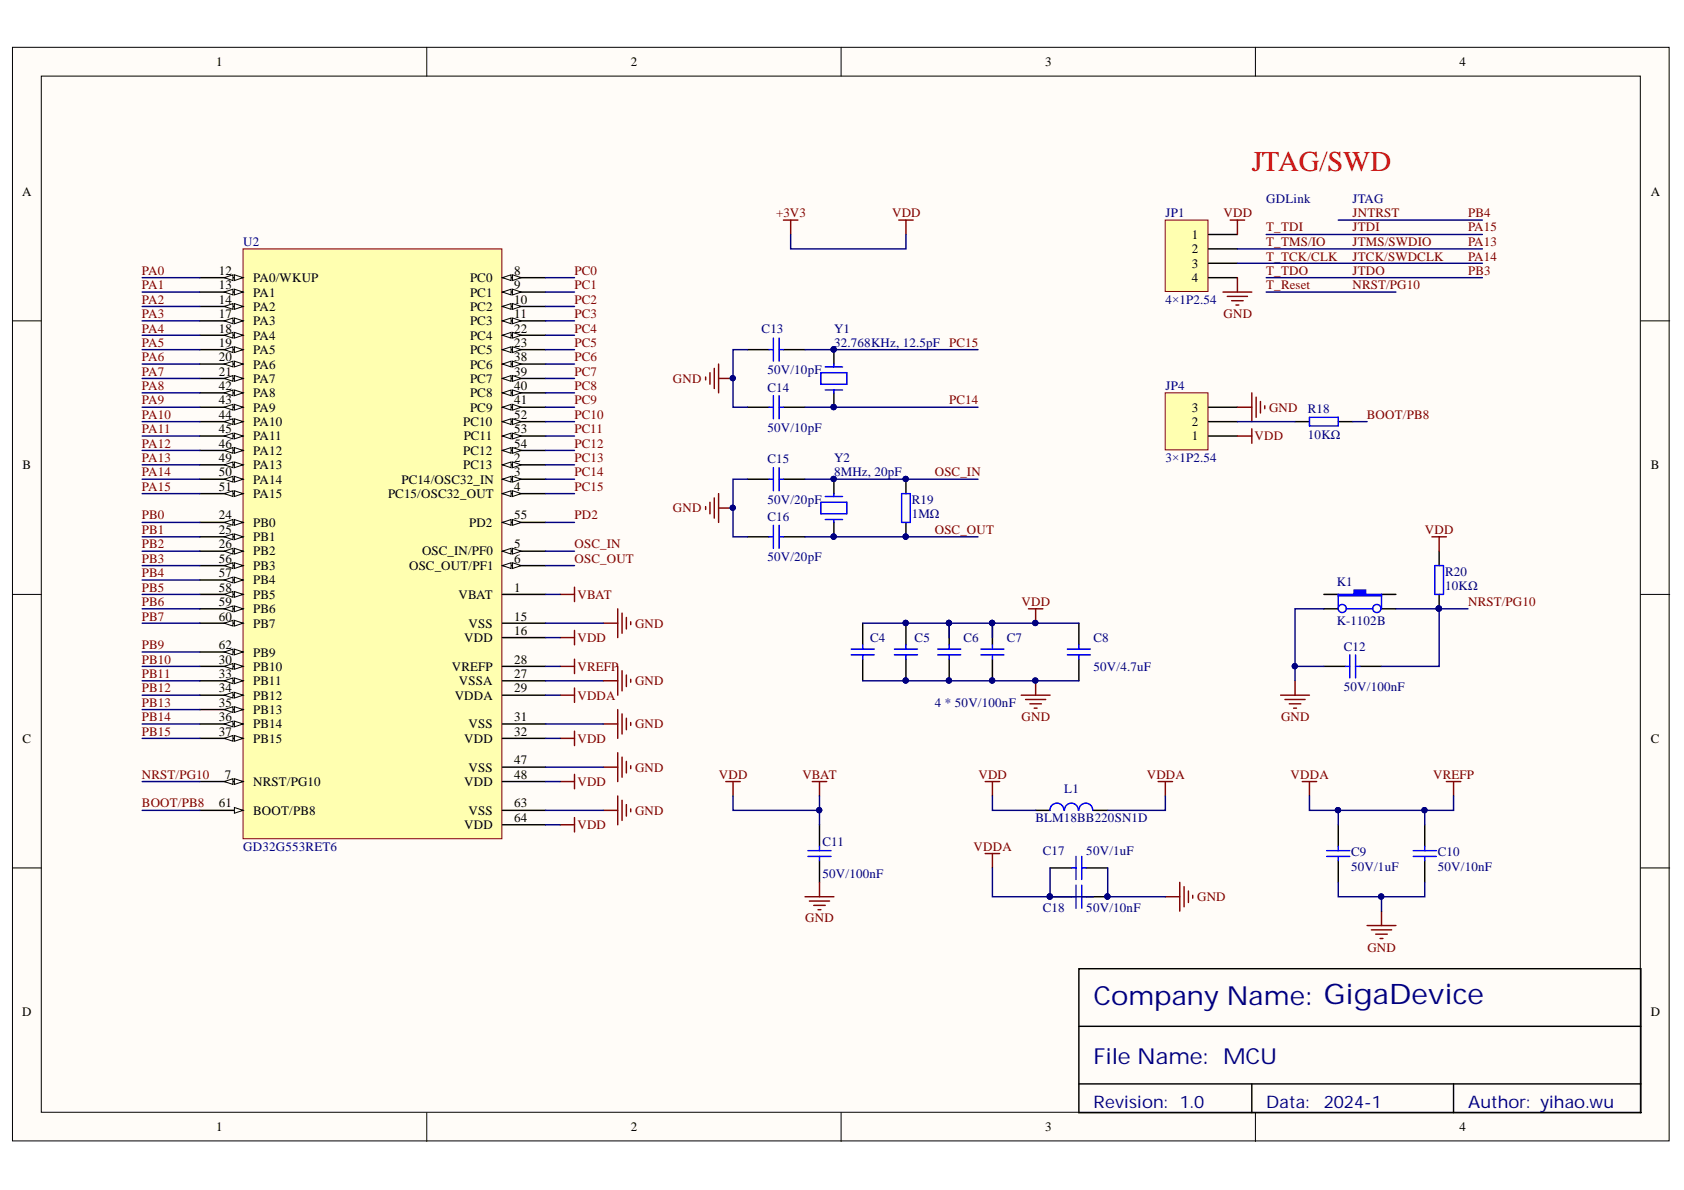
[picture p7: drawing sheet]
<svg xmlns="http://www.w3.org/2000/svg" width="297mm" height="210mm" viewBox="0 0 297 210" stroke-linecap="round" stroke-linejoin="round" font-family="sans-serif">
<defs><g id="words">
<text font-size="5.1" fill="#f00" x="220.8" y="30.1">JTAG/SWD</text>
<text font-size="4.6" fill="#000080" x="192.9" y="177.3">Company Name: GigaDevice</text>
<text font-size="3.9" fill="#000080" x="192.9" y="187.7">File Name: MCU</text>
<g font-size="3" fill="#000080">
<text x="192.9" y="195.4">Revision: 1.0</text>
<text x="223.3" y="195.4">Data:</text>
<text x="233.5" y="195.4">2024-1</text>
<text x="259" y="195.4">Author: yihao.wu</text>
</g>
<g font-size="2.3">
<text x="38.2" y="11.7">1</text>
<text x="111.2" y="11.7">2</text>
<text x="184.3" y="11.7">3</text>
<text x="257.4" y="11.7">4</text>
<text x="3.9" y="34.5">A</text>
<text x="291.2" y="34.5">A</text>
<text x="210.2" y="42.1">1</text>
<text x="210.2" y="44.7">2</text>
<text x="210.2" y="47.2">3</text>
<text x="38.6" y="48.5">12</text>
<text x="38.6" y="51.1">13</text>
<text x="38.6" y="53.6">14</text>
<text x="44.7" y="49.8">PA0/WKUP</text>
<text x="44.7" y="52.3">PA1</text>
<text x="82.9" y="49.8">PC0</text>
<text x="82.9" y="52.3">PC1</text>
<text x="90.7" y="48.5">8</text>
<text x="90.7" y="51.1">9</text>
<text x="90.7" y="53.6">10</text>
<text x="210.2" y="49.8">4</text>
<text x="38.6" y="56.1">17</text>
<text x="38.6" y="58.7">18</text>
<text x="44.7" y="54.9">PA2</text>
<text x="44.7" y="57.4">PA3</text>
<text x="44.7" y="59.9">PA4</text>
<text x="82.9" y="54.9">PC2</text>
<text x="82.9" y="57.4">PC3</text>
<text x="82.9" y="59.9">PC4</text>
<text x="90.7" y="56.1">11</text>
<text x="90.7" y="58.7">22</text>
<text x="38.6" y="61.2">19</text>
<text x="38.6" y="63.7">20</text>
<text x="44.7" y="62.5">PA5</text>
<text x="44.7" y="65">PA6</text>
<text x="82.9" y="62.5">PC5</text>
<text x="82.9" y="65">PC6</text>
<text x="90.7" y="61.2">23</text>
<text x="90.7" y="63.7">38</text>
<text x="38.6" y="66.3">21</text>
<text x="38.6" y="68.8">42</text>
<text x="38.6" y="71.3">43</text>
<text x="44.7" y="67.5">PA7</text>
<text x="44.7" y="70.1">PA8</text>
<text x="82.9" y="67.5">PC7</text>
<text x="82.9" y="70.1">PC8</text>
<text x="90.7" y="66.3">39</text>
<text x="90.7" y="68.8">40</text>
<text x="90.7" y="71.3">41</text>
<text x="38.6" y="73.9">44</text>
<text x="38.6" y="76.4">45</text>
<text x="44.7" y="72.6">PA9</text>
<text x="44.7" y="75.1">PA10</text>
<text x="44.7" y="77.7">PA11</text>
<text x="81.7" y="75.1">PC10</text>
<text x="81.8" y="77.7">PC11</text>
<text x="82.9" y="72.6">PC9</text>
<text x="90.7" y="73.9">52</text>
<text x="90.7" y="76.4">53</text>
<text x="210.2" y="77.7">1</text>
<text x="210.2" y="75.1">2</text>
<text x="210.2" y="72.6">3</text>
<text x="4" y="82.8">B</text>
<text x="38.6" y="78.9">46</text>
<text x="38.6" y="81.5">49</text>
<text x="44.7" y="80.2">PA12</text>
<text x="44.7" y="82.8">PA13</text>
<text x="81.7" y="82.8">PC13</text>
<text x="81.7" y="80.2">PC12</text>
<text x="90.7" y="81.5">2</text>
<text x="90.7" y="78.9">54</text>
<text x="291.2" y="82.8">B</text>
<text x="38.6" y="84">50</text>
<text x="38.6" y="86.6">51</text>
<text x="44.7" y="85.3">PA14</text>
<text x="44.7" y="87.8">PA15</text>
<text x="68.4" y="87.8">PC15/OSC32_OUT</text>
<text x="70.8" y="85.3">PC14/OSC32_IN</text>
<text x="90.7" y="84">3</text>
<text x="90.7" y="86.6">4</text>
<text x="38.6" y="91.6">24</text>
<text x="38.6" y="94.2">25</text>
<text x="44.7" y="92.9">PB0</text>
<text x="44.7" y="95.4">PB1</text>
<text x="82.7" y="92.9">PD2</text>
<text x="90.7" y="91.6">55</text>
<text x="38.6" y="96.7">26</text>
<text x="38.6" y="99.2">56</text>
<text x="38.6" y="101.8">57</text>
<text x="44.7" y="98">PB2</text>
<text x="44.7" y="100.5">PB3</text>
<text x="72.2" y="100.5">OSC_OUT/PF1</text>
<text x="74.4" y="98">OSC_IN/PF0</text>
<text x="90.7" y="96.7">5</text>
<text x="90.7" y="99.2">6</text>
<text x="38.6" y="104.4">58</text>
<text x="38.6" y="106.9">59</text>
<text x="44.7" y="103">PB4</text>
<text x="44.7" y="105.7">PB5</text>
<text x="80.9" y="105.7">VBAT</text>
<text x="90.7" y="104.4">1</text>
<text x="38.6" y="109.5">60</text>
<text x="44.7" y="108.2">PB6</text>
<text x="44.7" y="110.7">PB7</text>
<text x="81.9" y="113.3">VDD</text>
<text x="82.7" y="110.7">VSS</text>
<text x="90.7" y="109.5">15</text>
<text x="90.7" y="112">16</text>
<text x="38.6" y="117.1">30</text>
<text x="38.6" y="119.6">33</text>
<text x="38.6" y="114.5">62</text>
<text x="44.7" y="118.3">PB10</text>
<text x="44.7" y="115.8">PB9</text>
<text x="79.7" y="118.3">VREFP</text>
<text x="90.7" y="119.6">27</text>
<text x="90.7" y="117.1">28</text>
<text x="38.6" y="122.1">34</text>
<text x="38.6" y="124.7">35</text>
<text x="44.7" y="120.9">PB11</text>
<text x="44.7" y="123.4">PB12</text>
<text x="44.7" y="125.9">PB13</text>
<text x="80.2" y="123.4">VDDA</text>
<text x="81" y="120.9">VSSA</text>
<text x="90.7" y="122.1">29</text>
<text x="4" y="131">C</text>
<text x="38.6" y="127.2">36</text>
<text x="38.6" y="129.7">37</text>
<text x="44.7" y="128.5">PB14</text>
<text x="44.7" y="131">PB15</text>
<text x="81.9" y="131">VDD</text>
<text x="82.7" y="128.5">VSS</text>
<text x="90.7" y="127.2">31</text>
<text x="90.7" y="129.7">32</text>
<text x="291.2" y="131">C</text>
<text x="39.7" y="137.4">7</text>
<text x="82.7" y="136.1">VSS</text>
<text x="90.7" y="134.8">47</text>
<text x="90.7" y="137.4">48</text>
<text x="38.6" y="142.4">61</text>
<text x="44.7" y="138.6">NRST/PG10</text>
<text x="44.7" y="143.7">BOOT/PB8</text>
<text x="81.9" y="138.6">VDD</text>
<text x="82.7" y="143.7">VSS</text>
<text x="90.7" y="142.4">63</text>
<text x="81.9" y="146.2">VDD</text>
<text x="90.7" y="145">64</text>
<text x="3.9" y="179.3">D</text>
<text x="291.2" y="179.3">D</text>
<text x="38.2" y="199.6">1</text>
<text x="111.2" y="199.6">2</text>
<text x="184.3" y="199.6">3</text>
<text x="257.4" y="199.6">4</text>
</g>
<g font-size="2.3" fill="#000080">
<text x="223.3" y="35.8">GDLink</text>
<text x="238.6" y="35.8">JTAG</text>
<text x="205.6" y="38.3">JP1</text>
<text x="42.9" y="43.4">U2</text>
<text x="205.6" y="53.6">4×1P2.54</text>
<text x="134.3" y="58.7">C13</text>
<text x="147.1" y="58.7">Y1</text>
<text x="147.1" y="61.2">32.768KHz, 12.5pF PC15</text>
<text x="135.4" y="69.1">C14</text>
<text x="135.4" y="66">50V/10pF</text>
<text x="205.6" y="68.8">JP4</text>
<text x="135.4" y="76.2">50V/10pF</text>
<text x="230.7" y="72.9">R18</text>
<text x="230.7" y="77.4">10KΩ</text>
<text x="135.4" y="81.7">C15</text>
<text x="147.1" y="81.5">Y2</text>
<text x="205.6" y="81.5">3×1P2.54</text>
<text x="135.4" y="88.8">50V/20pF</text>
<text x="147.1" y="84">8MHz, 20pF</text>
<text x="160.8" y="88.8">R19</text>
<text x="135.4" y="91.9">C16</text>
<text x="160.8" y="91.4">1MΩ</text>
<text x="135.4" y="99">50V/20pF</text>
<text x="254.9" y="101.5">R20</text>
<text x="235.8" y="103.4">K1</text>
<text x="254.9" y="104.1">10KΩ</text>
<text x="153.5" y="113.3">C4</text>
<text x="161.3" y="113.3">C5</text>
<text x="170" y="113.3">C6</text>
<text x="177.6" y="113.3">C7</text>
<text x="192.9" y="113.3">C8</text>
<text x="235.8" y="110.2">K-1102B</text>
<text x="192.9" y="118.3">50V/4.7uF</text>
<text x="237" y="114.8">C12</text>
<text x="164.9" y="124.7">4 * 50V/100nF</text>
<text x="237" y="121.9">50V/100nF</text>
<text x="187.7" y="139.9">L1</text>
<text x="145.1" y="149.3">C11</text>
<text x="182.6" y="145">BLM18BB220SN1D</text>
<text x="42.9" y="150">GD32G553RET6</text>
<text x="145.1" y="154.9">50V/100nF</text>
<text x="183.9" y="150.8">C17</text>
<text x="191.6" y="150.8">50V/1uF</text>
<text x="238.3" y="151.1">C9</text>
<text x="238.3" y="153.6">50V/1uF</text>
<text x="253.6" y="151.1">C10</text>
<text x="253.6" y="153.6">50V/10nF</text>
<text x="183.9" y="160.9">C18</text>
<text x="191.6" y="160.9">50V/10nF</text>
</g>
<g font-size="2.3" fill="#800000">
<text x="136.9" y="38.3">+3V3</text>
<text x="157.4" y="38.3">VDD</text>
<text x="215.8" y="38.3">VDD</text>
<text x="223.3" y="40.8">T_TDI</text>
<text x="238.6" y="38.3">JNTRST</text>
<text x="238.6" y="40.8">JTDI</text>
<text x="259" y="40.8">PA15</text>
<text x="259" y="38.3">PB4</text>
<text x="223.3" y="43.4">T_TMS/IO</text>
<text x="223.3" y="46">T_TCK/CLK</text>
<text x="238.6" y="43.4">JTMS/SWDIO</text>
<text x="238.6" y="46">JTCK/SWDCLK</text>
<text x="259" y="43.4">PA13</text>
<text x="259" y="46">PA14</text>
<text x="25" y="48.5">PA0</text>
<text x="25" y="51.1">PA1</text>
<text x="25" y="53.6">PA2</text>
<text x="101.3" y="48.5">PC0</text>
<text x="101.3" y="51.1">PC1</text>
<text x="101.3" y="53.6">PC2</text>
<text x="223.3" y="48.5">T_TDO</text>
<text x="223.3" y="51.1">T_Reset</text>
<text x="238.6" y="48.5">JTDO</text>
<text x="238.6" y="51.1">NRST/PG10</text>
<text x="259" y="48.5">PB3</text>
<text x="25" y="58.7">PA4</text>
<text x="25" y="56.1">PA3</text>
<text x="101.3" y="58.7">PC4</text>
<text x="101.3" y="56.1">PC3</text>
<text x="215.8" y="56.1">GND</text>
<text x="25" y="61.2">PA5</text>
<text x="25" y="63.7">PA6</text>
<text x="101.3" y="61.2">PC5</text>
<text x="101.3" y="63.7">PC6</text>
<text x="25" y="66.3">PA7</text>
<text x="25" y="71.3">PA9</text>
<text x="25" y="68.8">PA8</text>
<text x="101.3" y="66.3">PC7</text>
<text x="101.3" y="68.8">PC8</text>
<text x="101.3" y="71.3">PC9</text>
<text x="118.7" y="67.5">GND</text>
<text x="167.4" y="71.3">PC14</text>
<text x="25" y="76.4">PA11</text>
<text x="25" y="73.9">PA10</text>
<text x="101.3" y="76.4">PC11</text>
<text x="101.3" y="73.9">PC10</text>
<text x="221.3" y="77.7">VDD</text>
<text x="223.8" y="72.6">GND</text>
<text x="241.1" y="73.9">BOOT/PB8</text>
<text x="25" y="81.5">PA13</text>
<text x="25" y="78.9">PA12</text>
<text x="101.3" y="78.9">PC12</text>
<text x="101.3" y="81.5">PC13</text>
<text x="25" y="86.6">PA15</text>
<text x="25" y="84">PA14</text>
<text x="101.3" y="84">PC14</text>
<text x="101.3" y="86.6">PC15</text>
<text x="164.9" y="84">OSC_IN</text>
<text x="25" y="94.2">PB1</text>
<text x="25" y="91.6">PB0</text>
<text x="101.3" y="91.6">PD2</text>
<text x="118.7" y="90.4">GND</text>
<text x="164.9" y="94.2">OSC_OUT</text>
<text x="251.3" y="94.2">VDD</text>
<text x="25" y="96.7">PB2</text>
<text x="25" y="99.2">PB3</text>
<text x="25" y="101.8">PB4</text>
<text x="101.3" y="96.7">OSC_IN</text>
<text x="101.3" y="99.2">OSC_OUT</text>
<text x="25" y="104.4">PB5</text>
<text x="25" y="106.9">PB6</text>
<text x="101.9" y="105.7">VBAT</text>
<text x="180.2" y="106.9">VDD</text>
<text x="259" y="106.9">NRST/PG10</text>
<text x="25" y="109.5">PB7</text>
<text x="101.9" y="113.3">VDD</text>
<text x="112" y="110.7">GND</text>
<text x="25" y="117.1">PB10</text>
<text x="25" y="119.6">PB11</text>
<text x="25" y="114.5">PB9</text>
<text x="101.9" y="118.3">VREFP</text>
<text x="25" y="122.1">PB12</text>
<text x="25" y="124.7">PB13</text>
<text x="101.9" y="123.4">VDDA</text>
<text x="112" y="120.9">GND</text>
<text x="25" y="127.2">PB14</text>
<text x="25" y="129.7">PB15</text>
<text x="101.9" y="131">VDD</text>
<text x="112" y="128.5">GND</text>
<text x="180.2" y="127.2">GND</text>
<text x="226" y="127.2">GND</text>
<text x="25" y="137.4">NRST/PG10</text>
<text x="112" y="136.1">GND</text>
<text x="126.8" y="137.4">VDD</text>
<text x="141.5" y="137.4">VBAT</text>
<text x="172.6" y="137.4">VDD</text>
<text x="202.3" y="137.4">VDDA</text>
<text x="227.7" y="137.4">VDDA</text>
<text x="252.8" y="137.4">VREFP</text>
<text x="25" y="142.4">BOOT/PB8</text>
<text x="101.9" y="138.6">VDD</text>
<text x="112" y="143.7">GND</text>
<text x="101.9" y="146.2">VDD</text>
<text x="171.7" y="150">VDDA</text>
<text x="211.2" y="158.9">GND</text>
<text x="142" y="162.7">GND</text>
<text x="241.2" y="167.9">GND</text>
</g>
</g></defs>
<g fill="#fffcf8" stroke="#000" stroke-width=".18">
<path d="M2.2 8.3h292.2v192.9h-292.2z"/>
<path d="M7.3 13.4h282v182.8h-282z"/>
</g>
<path d="M75.3 8.3v5.1M148.4 8.3v5.1M221.4 8.3v5.1M2.2 56.6h5.1M289.4 56.6h5.1M2.2 104.8h5.1M289.4 104.8h5.1M2.2 153.1h5.1M289.4 153.1h5.1M75.3 196.3v5M148.4 196.3v5M221.4 196.3v5" fill="none" stroke="#000" stroke-width=".18"/>
<g fill="none" stroke="#000" stroke-width=".25">
<path d="M131.8 84.5h3.9M131.8 94.7h3.9M138.2 84.5h3.8M138.2 94.7h3.8M147.1 84.5v2.6M147.1 92.1v2.6M159.8 84.5v2.6M159.8 92.1v2.6M233.5 104.8h2.6M243.7 104.8h2.5M190.3 170.9h99.1v25.4h-99.1zM190.3 181h99.1"/>
<path d="M190.3 191.2h99.1M220.8 191.2v5.1M256.4 191.2v5.1"/>
</g>
<g fill="none" stroke="#00f" stroke-width=".25">
<path d="M135.7 84.5h.7M135.7 94.7h.7M136.4 82.5v4.1M136.4 92.7v4M137.4 84.5h.8M137.4 82.5v4.1M137.4 92.7v4M137.4 94.7h.8M144.8 88.6h4.6v2h-4.6zM145.6 87.6h3M145.6 91.6h3M147.1 87.1v.5"/>
<path d="M147.1 91.6v.5M159 87.1h1.6v5h-1.6z"/>
</g>
<g fill="#000080" stroke="#000080" stroke-width=".18">
<circle cx="147" cy="94.7" r=".46"/>
<circle cx="147" cy="84.5" r=".46"/>
<circle cx="159.7" cy="94.7" r=".46"/>
<circle cx="159.7" cy="84.5" r=".46"/>
<circle cx="129.2" cy="89.6" r=".46"/>
</g>
<path d="M124.5 89.4v.5M125.2 88.6v2M126 87.8v3.6M126.8 87.1v5M126.8 89.6h2.5" fill="none" stroke="#800000" stroke-width=".25"/>
<path d="M236.1 104.8h2.8v-.7h2v.7h2.8v.3h-7.6z" fill-rule="evenodd" fill="#00f"/>
<g fill="none" stroke="#00f" stroke-width=".25">
<path d="M231 73.6h5.1v1.5h-5.1zM253.1 99.8h1.5v5h-1.5zM236.1 104.8h2.8v-.7h2v.7h2.8v.3h-7.6zM236.1 104.8v2.6M237.3 117.5h.8M237.6 107.4h4.6M238.1 115.5v4.1M239.1 117.5h.8M239.1 115.5v4.1M243.7 104.8v2.6"/>
<circle cx="236.8" cy="107.3" r=".72"/>
<circle cx="242.9" cy="107.3" r=".72"/>
</g>
<path d="M228.4 74.4h2.6M236.1 74.4h2.5M253.9 97.2v2.6M233.5 107.4h2.6M233.5 117.5h3.8M239.9 117.5h3.8M243.7 107.4h2.5M253.9 104.8v2.6" fill="none" stroke="#000" stroke-width=".25"/>
<path d="M225.9 122.6h5.1M226.7 123.4h3.5M227.4 124.1h2M228.2 124.9h.5M228.4 120.1v2.5" fill="none" stroke="#800000" stroke-width=".25"/>
<circle cx="253.8" cy="107.3" r=".46" fill="#000080" stroke="#000080" stroke-width=".18"/>
<path d="M205.5 69.3h7.6v10h-7.6z" fill="#ffffb0" stroke="#800000" stroke-width=".18"/>
<path d="M131.8 71.8h3.9M131.8 61.7h3.9M138.2 71.8h3.8M138.2 61.7h3.8M147.1 61.7v2.5M147.1 69.3v2.5M213.2 76.9h5.1M213.2 74.4h5.1M213.2 71.8h5.1" fill="none" stroke="#000" stroke-width=".25"/>
<path d="M124.5 66.5v.5M125.2 65.7v2.1M126 65v3.5M126.8 64.2v5.1M126.8 66.8h2.5M218.3 71.8h2.5M220.8 69.3v5.1M221.6 70.1v3.5M222.3 70.8v2M223.1 71.6v.5" fill="none" stroke="#800000" stroke-width=".25"/>
<g fill="#000080" stroke="#000080" stroke-width=".18">
<circle cx="129.2" cy="66.7" r=".46"/>
<circle cx="147" cy="61.6" r=".46"/>
<circle cx="147" cy="71.8" r=".46"/>
</g>
<g fill="none" stroke="#00f" stroke-width=".25">
<path d="M136.4 59.6v4.1M137.4 59.6v4.1M135.7 71.8h.7M135.7 61.7h.7M136.4 69.8v4.1M137.4 71.8h.8M137.4 69.8v4.1M137.4 61.7h.8M144.8 65.7h4.6v2.1h-4.6zM145.6 68.8h3M145.6 64.7h3M147.1 64.2v.5"/>
<path d="M147.1 68.8v.5"/>
</g>
<path d="M42.9 43.9h45.6v104h-45.6z" fill="#ffffb0" stroke="#800000" stroke-width=".18"/>
<path d="M88.6 82h7.7M88.6 104.8h7.7" fill="none" stroke="#000" stroke-width=".25"/>
<path d="M88.6 82l1.6-.5v1z" fill="#fffcf8"/>
<path d="M88.6 82l1.6-.5v1z" fill="none" stroke="#000" stroke-width=".18"/>
<path d="M90.4 81.5l1.5 .5-1.5 .5z" fill="#fffcf8"/>
<path d="M90.4 81.5l1.5 .5-1.5 .5z" fill="none" stroke="#000" stroke-width=".18"/>
<path d="M88.6 84.5h7.7" fill="none" stroke="#000" stroke-width=".25"/>
<path d="M88.6 84.5l1.6-.5v1z" fill="#fffcf8"/>
<path d="M88.6 84.5l1.6-.5v1z" fill="none" stroke="#000" stroke-width=".18"/>
<path d="M90.4 84l1.5 .5-1.5 .5z" fill="#fffcf8"/>
<path d="M90.4 84l1.5 .5-1.5 .5z" fill="none" stroke="#000" stroke-width=".18"/>
<path d="M88.6 87.1h7.7" fill="none" stroke="#000" stroke-width=".25"/>
<path d="M88.6 87.1l1.6-.5v1z" fill="#fffcf8"/>
<path d="M88.6 87.1l1.6-.5v1z" fill="none" stroke="#000" stroke-width=".18"/>
<path d="M90.4 86.6l1.5 .5-1.5 .5z" fill="#fffcf8"/>
<path d="M90.4 86.6l1.5 .5-1.5 .5z" fill="none" stroke="#000" stroke-width=".18"/>
<path d="M88.6 97.2h7.7" fill="none" stroke="#000" stroke-width=".25"/>
<path d="M88.6 97.2l1.6-.5v1z" fill="#fffcf8"/>
<path d="M88.6 97.2l1.6-.5v1z" fill="none" stroke="#000" stroke-width=".18"/>
<path d="M90.4 96.7l1.5 .5-1.5 .5z" fill="#fffcf8"/>
<path d="M90.4 96.7l1.5 .5-1.5 .5z" fill="none" stroke="#000" stroke-width=".18"/>
<path d="M88.6 99.8h7.7" fill="none" stroke="#000" stroke-width=".25"/>
<path d="M88.6 99.8l1.6-.5v1z" fill="#fffcf8"/>
<path d="M88.6 99.8l1.6-.5v1z" fill="none" stroke="#000" stroke-width=".18"/>
<path d="M90.4 99.3l1.5 .5-1.5 .5z" fill="#fffcf8"/>
<path d="M90.4 99.3l1.5 .5-1.5 .5z" fill="none" stroke="#000" stroke-width=".18"/>
<path d="M35.2 137.9h7.7" fill="none" stroke="#000" stroke-width=".25"/>
<path d="M41.3 137.4l1.6 .5-1.6 .5z" fill="#fffcf8"/>
<path d="M41.3 137.4l1.6 .5-1.6 .5z" fill="none" stroke="#000" stroke-width=".18"/>
<path d="M39.6 137.9l1.5-.5v1z" fill="#fffcf8"/>
<path d="M39.6 137.9l1.5-.5v1z" fill="none" stroke="#000" stroke-width=".18"/>
<path d="M88.6 49h7.7" fill="none" stroke="#000" stroke-width=".25"/>
<path d="M88.6 49l1.6-.5v1z" fill="#fffcf8"/>
<path d="M88.6 49l1.6-.5v1z" fill="none" stroke="#000" stroke-width=".18"/>
<path d="M90.4 48.5l1.5 .5-1.5 .5z" fill="#fffcf8"/>
<path d="M90.4 48.5l1.5 .5-1.5 .5z" fill="none" stroke="#000" stroke-width=".18"/>
<path d="M88.6 51.5h7.7" fill="none" stroke="#000" stroke-width=".25"/>
<path d="M88.6 51.5l1.6-.5v1z" fill="#fffcf8"/>
<path d="M88.6 51.5l1.6-.5v1z" fill="none" stroke="#000" stroke-width=".18"/>
<path d="M90.4 51l1.5 .5-1.5 .5z" fill="#fffcf8"/>
<path d="M90.4 51l1.5 .5-1.5 .5z" fill="none" stroke="#000" stroke-width=".18"/>
<path d="M88.6 54.1h7.7" fill="none" stroke="#000" stroke-width=".25"/>
<path d="M88.6 54.1l1.6-.6v1.1z" fill="#fffcf8"/>
<path d="M88.6 54.1l1.6-.6v1.1z" fill="none" stroke="#000" stroke-width=".18"/>
<path d="M90.4 53.5l1.5 .6-1.5 .5z" fill="#fffcf8"/>
<path d="M90.4 53.5l1.5 .6-1.5 .5z" fill="none" stroke="#000" stroke-width=".18"/>
<path d="M88.6 56.6h7.7" fill="none" stroke="#000" stroke-width=".25"/>
<path d="M88.6 56.6l1.6-.5v1z" fill="#fffcf8"/>
<path d="M88.6 56.6l1.6-.5v1z" fill="none" stroke="#000" stroke-width=".18"/>
<path d="M90.4 56.1l1.5 .5-1.5 .5z" fill="#fffcf8"/>
<path d="M90.4 56.1l1.5 .5-1.5 .5z" fill="none" stroke="#000" stroke-width=".18"/>
<path d="M35.2 49h7.7" fill="none" stroke="#000" stroke-width=".25"/>
<path d="M41.3 48.5l1.6 .5-1.6 .5z" fill="#fffcf8"/>
<path d="M41.3 48.5l1.6 .5-1.6 .5z" fill="none" stroke="#000" stroke-width=".18"/>
<path d="M39.6 49l1.5-.5v1z" fill="#fffcf8"/>
<path d="M39.6 49l1.5-.5v1z" fill="none" stroke="#000" stroke-width=".18"/>
<path d="M35.2 51.5h7.7" fill="none" stroke="#000" stroke-width=".25"/>
<path d="M41.3 51l1.6 .5-1.6 .5z" fill="#fffcf8"/>
<path d="M41.3 51l1.6 .5-1.6 .5z" fill="none" stroke="#000" stroke-width=".18"/>
<path d="M39.6 51.5l1.5-.5v1z" fill="#fffcf8"/>
<path d="M39.6 51.5l1.5-.5v1z" fill="none" stroke="#000" stroke-width=".18"/>
<path d="M35.2 54.1h7.7" fill="none" stroke="#000" stroke-width=".25"/>
<path d="M41.3 53.5l1.6 .6-1.6 .5z" fill="#fffcf8"/>
<path d="M41.3 53.5l1.6 .6-1.6 .5z" fill="none" stroke="#000" stroke-width=".18"/>
<path d="M39.6 54.1l1.5-.6v1.1z" fill="#fffcf8"/>
<path d="M39.6 54.1l1.5-.6v1.1z" fill="none" stroke="#000" stroke-width=".18"/>
<path d="M35.2 56.6h7.7M88.6 109.9h7.7M88.6 112.5h7.7" fill="none" stroke="#000" stroke-width=".25"/>
<path d="M41.3 56.1l1.6 .5-1.6 .5z" fill="#fffcf8"/>
<path d="M41.3 56.1l1.6 .5-1.6 .5z" fill="none" stroke="#000" stroke-width=".18"/>
<path d="M39.6 56.6l1.5-.5v1z" fill="#fffcf8"/>
<path d="M39.6 56.6l1.5-.5v1z" fill="none" stroke="#000" stroke-width=".18"/>
<path d="M35.2 59.1h7.7" fill="none" stroke="#000" stroke-width=".25"/>
<path d="M41.3 58.6l1.6 .5-1.6 .5z" fill="#fffcf8"/>
<path d="M41.3 58.6l1.6 .5-1.6 .5z" fill="none" stroke="#000" stroke-width=".18"/>
<path d="M39.6 59.1l1.5-.5v1z" fill="#fffcf8"/>
<path d="M39.6 59.1l1.5-.5v1z" fill="none" stroke="#000" stroke-width=".18"/>
<path d="M35.2 61.7h7.7" fill="none" stroke="#000" stroke-width=".25"/>
<path d="M41.3 61.2l1.6 .5-1.6 .5z" fill="#fffcf8"/>
<path d="M41.3 61.2l1.6 .5-1.6 .5z" fill="none" stroke="#000" stroke-width=".18"/>
<path d="M39.6 61.7l1.5-.5v1z" fill="#fffcf8"/>
<path d="M39.6 61.7l1.5-.5v1z" fill="none" stroke="#000" stroke-width=".18"/>
<path d="M35.2 64.2h7.7" fill="none" stroke="#000" stroke-width=".25"/>
<path d="M41.3 63.7l1.6 .5-1.6 .5z" fill="#fffcf8"/>
<path d="M41.3 63.7l1.6 .5-1.6 .5z" fill="none" stroke="#000" stroke-width=".18"/>
<path d="M39.6 64.2l1.5-.5v1z" fill="#fffcf8"/>
<path d="M39.6 64.2l1.5-.5v1z" fill="none" stroke="#000" stroke-width=".18"/>
<path d="M35.2 66.8h7.7" fill="none" stroke="#000" stroke-width=".25"/>
<path d="M41.3 66.2l1.6 .6-1.6 .5z" fill="#fffcf8"/>
<path d="M41.3 66.2l1.6 .6-1.6 .5z" fill="none" stroke="#000" stroke-width=".18"/>
<path d="M39.6 66.8l1.5-.6v1.1z" fill="#fffcf8"/>
<path d="M39.6 66.8l1.5-.6v1.1z" fill="none" stroke="#000" stroke-width=".18"/>
<path d="M88.6 59.1h7.7" fill="none" stroke="#000" stroke-width=".25"/>
<path d="M88.6 59.1l1.6-.5v1z" fill="#fffcf8"/>
<path d="M88.6 59.1l1.6-.5v1z" fill="none" stroke="#000" stroke-width=".18"/>
<path d="M90.4 58.6l1.5 .5-1.5 .5z" fill="#fffcf8"/>
<path d="M90.4 58.6l1.5 .5-1.5 .5z" fill="none" stroke="#000" stroke-width=".18"/>
<path d="M88.6 61.7h7.7" fill="none" stroke="#000" stroke-width=".25"/>
<path d="M88.6 61.7l1.6-.5v1z" fill="#fffcf8"/>
<path d="M88.6 61.7l1.6-.5v1z" fill="none" stroke="#000" stroke-width=".18"/>
<path d="M90.4 61.2l1.5 .5-1.5 .5z" fill="#fffcf8"/>
<path d="M90.4 61.2l1.5 .5-1.5 .5z" fill="none" stroke="#000" stroke-width=".18"/>
<path d="M35.2 92.1h7.7" fill="none" stroke="#000" stroke-width=".25"/>
<path d="M41.3 91.6l1.6 .5-1.6 .6z" fill="#fffcf8"/>
<path d="M41.3 91.6l1.6 .5-1.6 .6z" fill="none" stroke="#000" stroke-width=".18"/>
<path d="M39.6 92.1l1.5-.5v1.1z" fill="#fffcf8"/>
<path d="M39.6 92.1l1.5-.5v1.1z" fill="none" stroke="#000" stroke-width=".18"/>
<path d="M35.2 94.7h7.7" fill="none" stroke="#000" stroke-width=".25"/>
<path d="M41.3 94.2l1.6 .5-1.6 .5z" fill="#fffcf8"/>
<path d="M41.3 94.2l1.6 .5-1.6 .5z" fill="none" stroke="#000" stroke-width=".18"/>
<path d="M39.6 94.7l1.5-.5v1z" fill="#fffcf8"/>
<path d="M39.6 94.7l1.5-.5v1z" fill="none" stroke="#000" stroke-width=".18"/>
<path d="M35.2 97.2h7.7" fill="none" stroke="#000" stroke-width=".25"/>
<path d="M41.3 96.7l1.6 .5-1.6 .5z" fill="#fffcf8"/>
<path d="M41.3 96.7l1.6 .5-1.6 .5z" fill="none" stroke="#000" stroke-width=".18"/>
<path d="M39.6 97.2l1.5-.5v1z" fill="#fffcf8"/>
<path d="M39.6 97.2l1.5-.5v1z" fill="none" stroke="#000" stroke-width=".18"/>
<path d="M35.2 117.5h7.7M88.6 117.5h7.7M88.6 120.1h7.7M88.6 122.6h7.7" fill="none" stroke="#000" stroke-width=".25"/>
<path d="M41.3 117l1.6 .5-1.6 .6z" fill="#fffcf8"/>
<path d="M41.3 117l1.6 .5-1.6 .6z" fill="none" stroke="#000" stroke-width=".18"/>
<path d="M39.6 117.5l1.5-.5v1.1z" fill="#fffcf8"/>
<path d="M39.6 117.5l1.5-.5v1.1z" fill="none" stroke="#000" stroke-width=".18"/>
<path d="M35.2 120.1h7.7M88.6 127.7h7.7M88.6 130.2h7.7" fill="none" stroke="#000" stroke-width=".25"/>
<path d="M41.3 119.6l1.6 .5-1.6 .5z" fill="#fffcf8"/>
<path d="M41.3 119.6l1.6 .5-1.6 .5z" fill="none" stroke="#000" stroke-width=".18"/>
<path d="M39.6 120.1l1.5-.5v1z" fill="#fffcf8"/>
<path d="M39.6 120.1l1.5-.5v1z" fill="none" stroke="#000" stroke-width=".18"/>
<path d="M35.2 122.6h7.7" fill="none" stroke="#000" stroke-width=".25"/>
<path d="M41.3 122.1l1.6 .5-1.6 .5z" fill="#fffcf8"/>
<path d="M41.3 122.1l1.6 .5-1.6 .5z" fill="none" stroke="#000" stroke-width=".18"/>
<path d="M39.6 122.6l1.5-.5v1z" fill="#fffcf8"/>
<path d="M39.6 122.6l1.5-.5v1z" fill="none" stroke="#000" stroke-width=".18"/>
<path d="M35.2 125.2h7.7" fill="none" stroke="#000" stroke-width=".25"/>
<path d="M41.3 124.7l1.6 .5-1.6 .5z" fill="#fffcf8"/>
<path d="M41.3 124.7l1.6 .5-1.6 .5z" fill="none" stroke="#000" stroke-width=".18"/>
<path d="M39.6 125.2l1.5-.5v1z" fill="#fffcf8"/>
<path d="M39.6 125.2l1.5-.5v1z" fill="none" stroke="#000" stroke-width=".18"/>
<path d="M35.2 127.7h7.7" fill="none" stroke="#000" stroke-width=".25"/>
<path d="M41.3 127.2l1.6 .5-1.6 .5z" fill="#fffcf8"/>
<path d="M41.3 127.2l1.6 .5-1.6 .5z" fill="none" stroke="#000" stroke-width=".18"/>
<path d="M39.6 127.7l1.5-.5v1z" fill="#fffcf8"/>
<path d="M39.6 127.7l1.5-.5v1z" fill="none" stroke="#000" stroke-width=".18"/>
<path d="M35.2 130.2h7.7" fill="none" stroke="#000" stroke-width=".25"/>
<path d="M41.3 129.7l1.6 .5-1.6 .5z" fill="#fffcf8"/>
<path d="M41.3 129.7l1.6 .5-1.6 .5z" fill="none" stroke="#000" stroke-width=".18"/>
<path d="M39.6 130.2l1.5-.5v1z" fill="#fffcf8"/>
<path d="M39.6 130.2l1.5-.5v1z" fill="none" stroke="#000" stroke-width=".18"/>
<path d="M88.6 64.2h7.7" fill="none" stroke="#000" stroke-width=".25"/>
<path d="M88.6 64.2l1.6-.5v1z" fill="#fffcf8"/>
<path d="M88.6 64.2l1.6-.5v1z" fill="none" stroke="#000" stroke-width=".18"/>
<path d="M90.4 63.7l1.5 .5-1.5 .5z" fill="#fffcf8"/>
<path d="M90.4 63.7l1.5 .5-1.5 .5z" fill="none" stroke="#000" stroke-width=".18"/>
<path d="M88.6 66.8h7.7" fill="none" stroke="#000" stroke-width=".25"/>
<path d="M88.6 66.8l1.6-.6v1.1z" fill="#fffcf8"/>
<path d="M88.6 66.8l1.6-.6v1.1z" fill="none" stroke="#000" stroke-width=".18"/>
<path d="M90.4 66.2l1.5 .6-1.5 .5z" fill="#fffcf8"/>
<path d="M90.4 66.2l1.5 .6-1.5 .5z" fill="none" stroke="#000" stroke-width=".18"/>
<path d="M88.6 69.3h7.7" fill="none" stroke="#000" stroke-width=".25"/>
<path d="M88.6 69.3l1.6-.5v1z" fill="#fffcf8"/>
<path d="M88.6 69.3l1.6-.5v1z" fill="none" stroke="#000" stroke-width=".18"/>
<path d="M90.4 68.8l1.5 .5-1.5 .5z" fill="#fffcf8"/>
<path d="M90.4 68.8l1.5 .5-1.5 .5z" fill="none" stroke="#000" stroke-width=".18"/>
<path d="M88.6 71.8h7.7" fill="none" stroke="#000" stroke-width=".25"/>
<path d="M88.6 71.8l1.6-.5v1z" fill="#fffcf8"/>
<path d="M88.6 71.8l1.6-.5v1z" fill="none" stroke="#000" stroke-width=".18"/>
<path d="M90.4 71.3l1.5 .5-1.5 .5z" fill="#fffcf8"/>
<path d="M90.4 71.3l1.5 .5-1.5 .5z" fill="none" stroke="#000" stroke-width=".18"/>
<path d="M35.2 69.3h7.7" fill="none" stroke="#000" stroke-width=".25"/>
<path d="M41.3 68.8l1.6 .5-1.6 .5z" fill="#fffcf8"/>
<path d="M41.3 68.8l1.6 .5-1.6 .5z" fill="none" stroke="#000" stroke-width=".18"/>
<path d="M39.6 69.3l1.5-.5v1z" fill="#fffcf8"/>
<path d="M39.6 69.3l1.5-.5v1z" fill="none" stroke="#000" stroke-width=".18"/>
<path d="M35.2 71.8h7.7" fill="none" stroke="#000" stroke-width=".25"/>
<path d="M41.3 71.3l1.6 .5-1.6 .5z" fill="#fffcf8"/>
<path d="M41.3 71.3l1.6 .5-1.6 .5z" fill="none" stroke="#000" stroke-width=".18"/>
<path d="M39.6 71.8l1.5-.5v1z" fill="#fffcf8"/>
<path d="M39.6 71.8l1.5-.5v1z" fill="none" stroke="#000" stroke-width=".18"/>
<path d="M35.2 74.4h7.7" fill="none" stroke="#000" stroke-width=".25"/>
<path d="M41.3 73.9l1.6 .5-1.6 .5z" fill="#fffcf8"/>
<path d="M41.3 73.9l1.6 .5-1.6 .5z" fill="none" stroke="#000" stroke-width=".18"/>
<path d="M39.6 74.4l1.5-.5v1z" fill="#fffcf8"/>
<path d="M39.6 74.4l1.5-.5v1z" fill="none" stroke="#000" stroke-width=".18"/>
<path d="M35.2 76.9h7.7" fill="none" stroke="#000" stroke-width=".25"/>
<path d="M41.3 76.4l1.6 .5-1.6 .5z" fill="#fffcf8"/>
<path d="M41.3 76.4l1.6 .5-1.6 .5z" fill="none" stroke="#000" stroke-width=".18"/>
<path d="M39.6 76.9l1.5-.5v1z" fill="#fffcf8"/>
<path d="M39.6 76.9l1.5-.5v1z" fill="none" stroke="#000" stroke-width=".18"/>
<path d="M35.2 79.5h7.7" fill="none" stroke="#000" stroke-width=".25"/>
<path d="M41.3 78.9l1.6 .6-1.6 .5z" fill="#fffcf8"/>
<path d="M41.3 78.9l1.6 .6-1.6 .5z" fill="none" stroke="#000" stroke-width=".18"/>
<path d="M39.6 79.5l1.5-.6v1.1z" fill="#fffcf8"/>
<path d="M39.6 79.5l1.5-.6v1.1z" fill="none" stroke="#000" stroke-width=".18"/>
<path d="M35.2 82h7.7M88.6 135.3h7.7M88.6 137.9h7.7" fill="none" stroke="#000" stroke-width=".25"/>
<path d="M41.3 81.5l1.6 .5-1.6 .5z" fill="#fffcf8"/>
<path d="M41.3 81.5l1.6 .5-1.6 .5z" fill="none" stroke="#000" stroke-width=".18"/>
<path d="M39.6 82l1.5-.5v1z" fill="#fffcf8"/>
<path d="M39.6 82l1.5-.5v1z" fill="none" stroke="#000" stroke-width=".18"/>
<path d="M35.2 84.5h7.7" fill="none" stroke="#000" stroke-width=".25"/>
<path d="M41.3 84l1.6 .5-1.6 .5z" fill="#fffcf8"/>
<path d="M41.3 84l1.6 .5-1.6 .5z" fill="none" stroke="#000" stroke-width=".18"/>
<path d="M39.6 84.5l1.5-.5v1z" fill="#fffcf8"/>
<path d="M39.6 84.5l1.5-.5v1z" fill="none" stroke="#000" stroke-width=".18"/>
<path d="M35.2 87.1h7.7" fill="none" stroke="#000" stroke-width=".25"/>
<path d="M41.3 86.6l1.6 .5-1.6 .5z" fill="#fffcf8"/>
<path d="M41.3 86.6l1.6 .5-1.6 .5z" fill="none" stroke="#000" stroke-width=".18"/>
<path d="M39.6 87.1l1.5-.5v1z" fill="#fffcf8"/>
<path d="M39.6 87.1l1.5-.5v1z" fill="none" stroke="#000" stroke-width=".18"/>
<path d="M88.6 74.4h7.7" fill="none" stroke="#000" stroke-width=".25"/>
<path d="M88.6 74.4l1.6-.5v1z" fill="#fffcf8"/>
<path d="M88.6 74.4l1.6-.5v1z" fill="none" stroke="#000" stroke-width=".18"/>
<path d="M90.4 73.9l1.5 .5-1.5 .5z" fill="#fffcf8"/>
<path d="M90.4 73.9l1.5 .5-1.5 .5z" fill="none" stroke="#000" stroke-width=".18"/>
<path d="M88.6 76.9h7.7" fill="none" stroke="#000" stroke-width=".25"/>
<path d="M88.6 76.9l1.6-.5v1z" fill="#fffcf8"/>
<path d="M88.6 76.9l1.6-.5v1z" fill="none" stroke="#000" stroke-width=".18"/>
<path d="M90.4 76.4l1.5 .5-1.5 .5z" fill="#fffcf8"/>
<path d="M90.4 76.4l1.5 .5-1.5 .5z" fill="none" stroke="#000" stroke-width=".18"/>
<path d="M88.6 79.5h7.7" fill="none" stroke="#000" stroke-width=".25"/>
<path d="M88.6 79.5l1.6-.6v1.1z" fill="#fffcf8"/>
<path d="M88.6 79.5l1.6-.6v1.1z" fill="none" stroke="#000" stroke-width=".18"/>
<path d="M90.4 78.9l1.5 .6-1.5 .5z" fill="#fffcf8"/>
<path d="M90.4 78.9l1.5 .6-1.5 .5z" fill="none" stroke="#000" stroke-width=".18"/>
<path d="M88.6 92.1h7.7" fill="none" stroke="#000" stroke-width=".25"/>
<path d="M88.6 92.1l1.6-.5v1.1z" fill="#fffcf8"/>
<path d="M88.6 92.1l1.6-.5v1.1z" fill="none" stroke="#000" stroke-width=".18"/>
<path d="M90.4 91.6l1.5 .5-1.5 .6z" fill="#fffcf8"/>
<path d="M90.4 91.6l1.5 .5-1.5 .6z" fill="none" stroke="#000" stroke-width=".18"/>
<path d="M35.2 99.8h7.7" fill="none" stroke="#000" stroke-width=".25"/>
<path d="M41.3 99.3l1.6 .5-1.6 .5z" fill="#fffcf8"/>
<path d="M41.3 99.3l1.6 .5-1.6 .5z" fill="none" stroke="#000" stroke-width=".18"/>
<path d="M39.6 99.8l1.5-.5v1z" fill="#fffcf8"/>
<path d="M39.6 99.8l1.5-.5v1z" fill="none" stroke="#000" stroke-width=".18"/>
<path d="M35.2 102.3h7.7" fill="none" stroke="#000" stroke-width=".25"/>
<path d="M41.3 101.8l1.6 .5-1.6 .5z" fill="#fffcf8"/>
<path d="M41.3 101.8l1.6 .5-1.6 .5z" fill="none" stroke="#000" stroke-width=".18"/>
<path d="M39.6 102.3l1.5-.5v1z" fill="#fffcf8"/>
<path d="M39.6 102.3l1.5-.5v1z" fill="none" stroke="#000" stroke-width=".18"/>
<path d="M35.2 104.8h7.7" fill="none" stroke="#000" stroke-width=".25"/>
<path d="M41.3 104.3l1.6 .5-1.6 .6z" fill="#fffcf8"/>
<path d="M41.3 104.3l1.6 .5-1.6 .6z" fill="none" stroke="#000" stroke-width=".18"/>
<path d="M39.6 104.8l1.5-.5v1.1z" fill="#fffcf8"/>
<path d="M39.6 104.8l1.5-.5v1.1z" fill="none" stroke="#000" stroke-width=".18"/>
<path d="M35.2 107.4h7.7" fill="none" stroke="#000" stroke-width=".25"/>
<path d="M41.3 106.9l1.6 .5-1.6 .5z" fill="#fffcf8"/>
<path d="M41.3 106.9l1.6 .5-1.6 .5z" fill="none" stroke="#000" stroke-width=".18"/>
<path d="M39.6 107.4l1.5-.5v1z" fill="#fffcf8"/>
<path d="M39.6 107.4l1.5-.5v1z" fill="none" stroke="#000" stroke-width=".18"/>
<path d="M35.2 109.9h7.7" fill="none" stroke="#000" stroke-width=".25"/>
<path d="M41.3 109.4l1.6 .5-1.6 .5z" fill="#fffcf8"/>
<path d="M41.3 109.4l1.6 .5-1.6 .5z" fill="none" stroke="#000" stroke-width=".18"/>
<path d="M39.6 109.9l1.5-.5v1z" fill="#fffcf8"/>
<path d="M39.6 109.9l1.5-.5v1z" fill="none" stroke="#000" stroke-width=".18"/>
<path d="M35.2 142.9h7.7" fill="none" stroke="#000" stroke-width=".25"/>
<path d="M41.3 142.4l1.6 .5-1.6 .5z" fill="#fffcf8"/>
<path d="M41.3 142.4l1.6 .5-1.6 .5z" fill="none" stroke="#000" stroke-width=".18"/>
<path d="M35.2 115h7.7" fill="none" stroke="#000" stroke-width=".25"/>
<path d="M41.3 114.5l1.6 .5-1.6 .5z" fill="#fffcf8"/>
<path d="M41.3 114.5l1.6 .5-1.6 .5z" fill="none" stroke="#000" stroke-width=".18"/>
<path d="M39.6 115l1.5-.5v1z" fill="#fffcf8"/>
<path d="M39.6 115l1.5-.5v1z" fill="none" stroke="#000" stroke-width=".18"/>
<path d="M88.6 142.9h7.7M88.6 145.5h7.7" fill="none" stroke="#000" stroke-width=".25"/>
<g fill="none" stroke="#800000" stroke-width=".25">
<path d="M98.8 104.8h2.5M98.8 117.5h2.5M98.8 112.5h2.5M101.3 103.6v2.5M101.3 111.2v2.5M101.3 116.3v2.5M106.4 109.9h2.6M109 107.4v5.1M109.7 108.1v3.6M110.5 108.9v2M111.2 109.7v.5M98.8 122.6h2.5"/>
<path d="M98.8 130.2h2.5M98.8 137.9h2.5M101.3 121.4v2.5M101.3 129v2.5M101.3 136.6v2.5M106.4 127.7h2.6M106.4 135.3h2.6M109 125.2v5M109 132.8v5.1M109.7 125.9v3.6M109.7 133.5v3.6M110.5 126.7v2"/>
<path d="M110.5 134.3v2M111.2 127.4v.6M111.2 135.1v.5M98.8 145.5h2.5M101.3 144.2v2.5M106.4 142.9h2.6M109 140.4v5.1M109.7 141.2v3.5M110.5 141.9v2.1M111.2 142.7v.5"/>
</g>
<path d="M205.5 38.8h7.6v12.6h-7.6z" fill="#ffffb0" stroke="#800000" stroke-width=".18"/>
<g fill="none" stroke="#000" stroke-width=".25">
<path d="M213.2 41.4h5.1M213.2 43.9h5.1M213.2 46.4h5.1M213.2 49h5.1M152.2 109.9v3.8M152.2 116.3v3.8M159.8 109.9v3.8M159.8 116.3v3.8M167.4 109.9v3.8M167.4 116.3v3.8M175.1 109.9v3.8M175.1 116.3v3.8"/>
<path d="M190.3 109.9v3.8M190.3 116.3v3.8M144.5 145.5v3.8M144.5 151.8v3.8M182.7 142.9h2.5M185.2 158.2h3.8M185.2 153.1h3.8M191.6 158.2h3.8M191.6 153.1h3.8M192.8 142.9h2.6M236.1 145.5v3.8M236.1 151.8v3.8"/>
<path d="M251.3 145.5v3.8M251.3 151.8v3.8"/>
</g>
<g fill="none" stroke="#800000" stroke-width=".25">
<path d="M138.2 38.8h2.5M139.5 38.8v2.6M158.5 38.8h2.6M159.8 38.8v2.6M217 38.8h2.5M218.3 38.8v2.6M215.7 51.5h5.1M216.5 52.3h3.5M217.2 53h2.1M218 53.8h.5M218.3 49v2.5M218.3 76.9h2.5"/>
<path d="M220.8 75.6v2.6M252.6 94.7h2.5M253.9 94.7v2.5M109 117.5v5.1M109.7 118.3v3.6M110.5 119.1v2M111.2 119.8v.5M181.4 107.4h2.5M182.7 107.4v2.5M106.4 120.1h2.6M128 137.9h2.6M129.3 137.9v2.5"/>
<path d="M143.3 137.9h2.5M144.5 137.9v2.5M173.8 137.9h2.5M175.1 137.9v2.5M180.1 122.6h5.1M180.9 123.4h3.6M181.7 124.1h2M182.4 124.9h.5M182.7 120.1v2.5M204.3 137.9h2.5M205.6 137.9v2.5M229.7 137.9h2.5"/>
<path d="M231 137.9v2.5M255.1 137.9h2.6M256.4 137.9v2.5M142 158.2h5.1M142.8 158.9h3.5M143.5 159.7h2.1M144.5 155.6v2.6M173.8 150.6h2.5M175.1 150.6v2.5M205.6 158.2h2.5M208.1 155.6v5.1M208.9 156.4v3.6"/>
<path d="M209.6 157.2v2M210.4 157.9v.5M144.3 160.5h.5M241.1 163.3h5.1M241.9 164h3.6M242.7 164.8h2M243.4 165.5h.5M243.7 160.7v2.6"/>
</g>
<g fill="#000080" stroke="#000080" stroke-width=".18">
<circle cx="195.3" cy="158.1" r=".46"/>
<circle cx="185.2" cy="158.1" r=".46"/>
<circle cx="182.6" cy="120" r=".46"/>
<circle cx="182.6" cy="109.9" r=".47"/>
<circle cx="159.7" cy="120" r=".46"/>
<circle cx="159.7" cy="109.9" r=".46"/>
<circle cx="167.4" cy="120" r=".46"/>
<circle cx="167.4" cy="109.9" r=".46"/>
<circle cx="175" cy="120" r=".46"/>
<circle cx="175" cy="109.9" r=".46"/>
<circle cx="129.2" cy="89.6" r=".46"/>
<circle cx="147" cy="84.5" r=".46"/>
<circle cx="159.7" cy="84.5" r=".46"/>
<circle cx="147" cy="94.7" r=".46"/>
<circle cx="159.7" cy="94.7" r=".46"/>
<circle cx="228.4" cy="117.5" r=".46"/>
<circle cx="253.8" cy="107.3" r=".46"/>
<circle cx="129.2" cy="66.7" r=".46"/>
<circle cx="147" cy="61.6" r=".46"/>
<circle cx="147" cy="71.8" r=".46"/>
<circle cx="243.6" cy="158.1" r=".47"/>
<circle cx="144.5" cy="142.9" r=".46"/>
<circle cx="236" cy="142.9" r=".47"/>
<circle cx="251.3" cy="142.9" r=".46"/>
</g>
<g fill="none" stroke="#00f" stroke-width=".25">
<path d="M150.1 114.5h4.1M150.1 115.5h4.1M152.2 113.7v.8M152.2 115.5v.8M157.8 114.5h4M157.8 115.5h4M159.8 113.7v.8M159.8 115.5v.8M165.4 114.5h4.1M165.4 115.5h4.1M167.4 113.7v.8M167.4 115.5v.8"/>
<path d="M173 114.5h4.1M173 115.5h4.1M175.1 113.7v.8M175.1 115.5v.8M188.3 114.5h4M188.3 115.5h4M190.3 113.7v.8M190.3 115.5v.8M142.5 150h4.1M142.5 151.1h4.1M144.5 149.3v.7M144.5 151.1v.7"/>
<path d="M187.7 142.9a1.23 1.23 0 0 0-1.3-1.2 1.23 1.23 0 0 0-1.2 1.2M189 158.2h.8M189 153.1h.8M189.8 151.1v4M189.8 156.1v4.1M190.2 142.9a1.22 1.22 0 0 0-1.2-1.2 1.22 1.22 0 0 0-1.2 1.2M190.8 158.2h.8M190.8 151.1v4M190.8 156.1v4.1M190.8 153.1h.8M192.7 142.9a1.22 1.22 0 0 0-1.2-1.2 1.22 1.22 0 0 0-1.2 1.2M234 150h4.1"/>
<path d="M234 151.1h4.1M236.1 149.3v.7M236.1 151.1v.7M249.3 150h4M249.3 151.1h4M251.3 149.3v.7M251.3 151.1v.7"/>
</g>
<g fill="none" stroke="#000080" stroke-width=".25">
<path d="M236.1 38.8h25.4M25.1 49h10.1M25.1 51.5h10.1M25.1 54.1h10.1M25.1 56.6h10.1M25.1 59.1h10.1M96.3 49h5M96.3 51.5h5M96.3 54.1h5M96.3 56.6h5M96.3 59.1h5M139.5 41.4v2.5h20.3v-2.5"/>
<path d="M218.3 43.9h43.2M218.3 46.4h43.2M223.3 49h38.2M223.3 51.5h22.9M223.3 41.4h38.2M25.1 74.4h10.1M25.1 61.7h10.1M25.1 64.2h10.1M25.1 66.8h10.1M25.1 69.3h10.1M25.1 71.8h10.1M25.1 76.9h10.1"/>
<path d="M25.1 79.5h10.1M96.3 74.4h5M96.3 61.7h5M96.3 64.2h5M96.3 66.8h5M96.3 69.3h5M96.3 71.8h5M96.3 76.9h5M96.3 79.5h5M131.8 61.7h-2.5v10.1h2.5M142 61.7h30.5M142 71.8h30.5"/>
<path d="M218.3 74.4h10.1M238.6 74.4h2.5M25.1 82h10.1M25.1 84.5h10.1M25.1 87.1h10.1M25.1 97.2h10.1M25.1 99.8h10.1M25.1 92.1h10.1M25.1 94.7h10.1M96.3 82h5M96.3 84.5h5M96.3 87.1h5"/>
<path d="M96.3 97.2h5M96.3 99.8h5M96.3 92.1h5M131.8 84.5h-2.5v10.2h2.5M142 84.5h30.5M142 94.7h30.5M25.1 117.5h10.1M25.1 104.8h10.1M25.1 109.9h10.1M25.1 115h10.1M25.1 107.4h10.1M25.1 102.3h10.1"/>
<path d="M96.3 117.5h2.5M96.3 104.8h2.5M96.3 109.9h10.1M96.3 112.5h2.5M152.2 109.9h15.2v2.6M167.4 109.9h7.7v2.6M175.1 109.9h15.2M228.4 117.5h5.1M233.5 107.4h-5.1v12.7M246.2 107.4h12.7M253.9 107.4v10.1h-10.2M25.1 120.1h10.1"/>
<path d="M25.1 127.7h10.1M25.1 122.6h10.1M25.1 130.2h10.1M25.1 137.9h10.1M25.1 125.2h10.1M96.3 120.1h10.1M96.3 127.7h10.1M96.3 135.3h10.1M96.3 122.6h2.5M96.3 130.2h2.5M96.3 137.9h2.5M152.2 120.1h38.1"/>
<path d="M25.1 142.9h10.1M96.3 142.9h10.1M96.3 145.5h2.5M129.3 140.4v2.5h15.2M144.5 140.4v5.1M175.1 153.1v5.1h17.7M175.1 140.4v2.5h7.6M185.2 153.1v5.1M195.4 153.1v5.1h10.2M205.6 140.4v2.5h-10.2M231 140.4v2.5h5.1M236.1 155.6v2.6h15.2v-2.6"/>
<path d="M236.1 145.5v-2.6h15.2v2.6M243.7 158.2v2.5M256.4 140.4v2.5h-5.1"/>
</g>
<use href="#words"/>
</svg>
